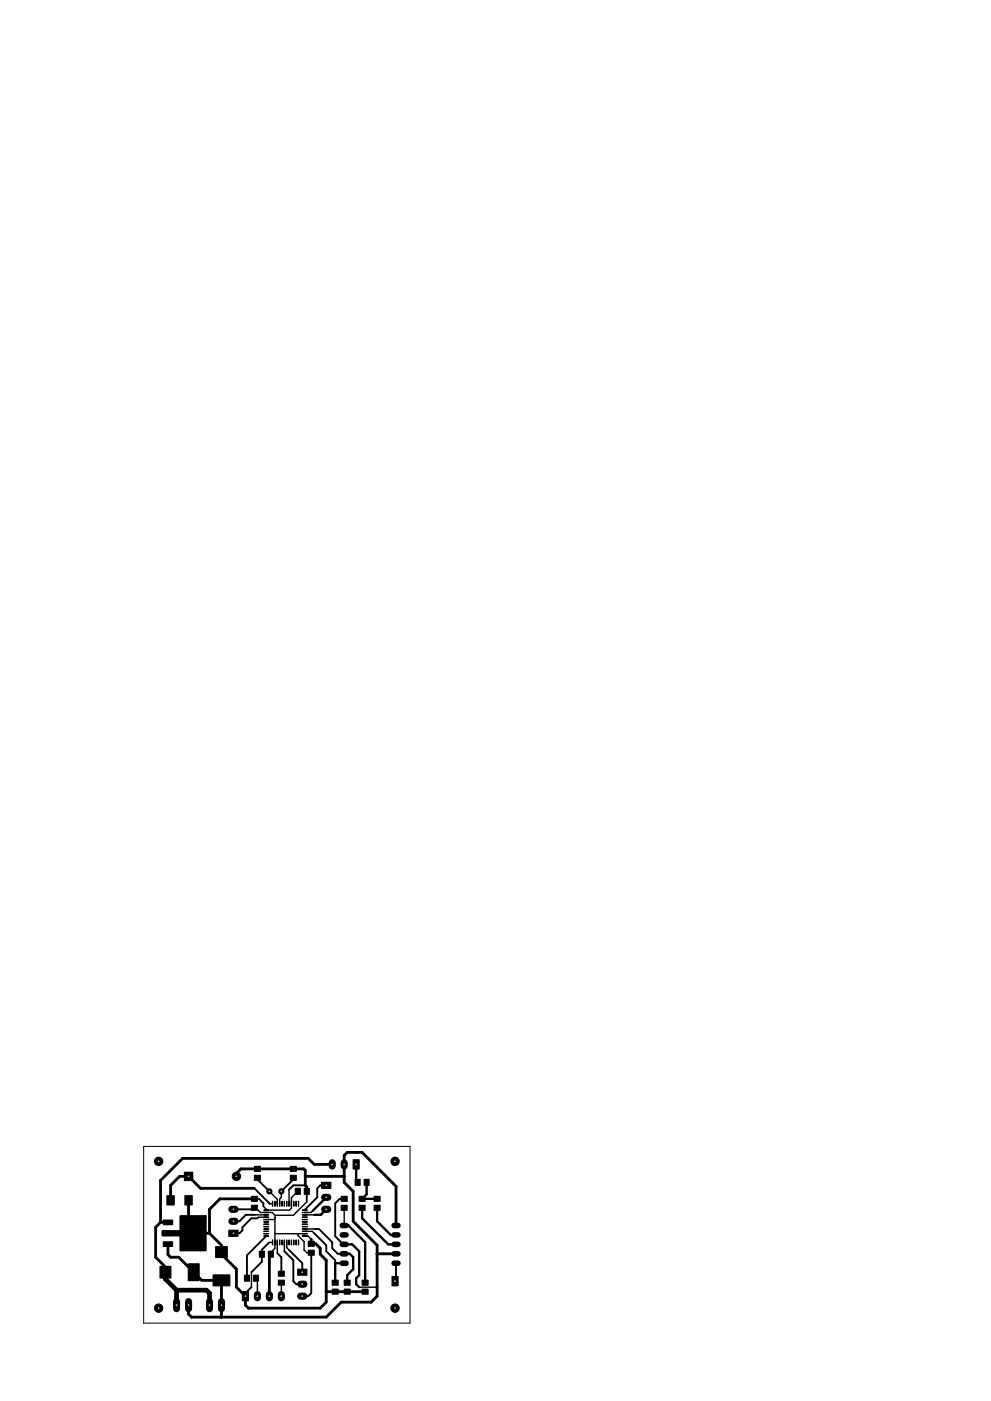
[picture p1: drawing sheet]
<svg xmlns="http://www.w3.org/2000/svg" width="210mm" height="297mm" viewBox="0 0 210 297" stroke-linecap="round" stroke-linejoin="round" font-family="sans-serif">
<path d="M30.5 243.1h56.5v37.4h-56.5z" fill="none" stroke="#000" stroke-width=".21"/>
<g fill="#000" stroke="#000" stroke-width=".25">
<path d="M34.6 258.7h2v1h-2zM35.4 253.5h1.6v2h-1.6zM39.1 248.5h1.8v1.8h-1.8zM39.2 253.5h1.6v2h-1.6zM34.4 261h3.9v-3.2h5.4v7.3h-5.4v-3.1h-3.9zM54 249.2h1.2v1.1h-1.2zM54 247.3h1.2v1.1h-1.2zM53.4 253.7h1.2v1h-1.2zM53.4 255.6h1.2v1h-1.2zM56 259.5l1 .1zM56 259l1 .1zM56 258.5l1 .1z"/>
<path d="M56 258l1 .1zM56 257.5l1 .1zM56 257l1 .1zM56 256.5l1 .1zM57.8 254.7l.1 1zM58.3 254.7l.1 1zM58.8 254.7l.1 1zM59.3 254.7l.1 1zM59.8 254.7l.1 1zM60.3 254.7l.1 1zM60.8 254.7l.1 1zM61.3 254.7l.1 1z"/>
<path d="M61.6 249.2h1.3v1.1h-1.3zM61.6 247.3h1.3v1.1h-1.3zM61.8 254.7l.1 1zM62.3 254.7l.1 1zM62.7 252h1v1.2h-1zM62.8 254.7l.1 1zM63.3 254.7l.1 1zM64.2 256.5l1 .1zM64.2 257l1 .1zM64.2 257.5l1 .1zM64.2 258l1 .1zM64.2 258.5l1 .1z"/>
<path d="M64.2 259l1 .1zM64.2 259.5l1 .1zM64.6 252h1v1.2h-1zM68.2 250.7h2v1.3h-2zM72.4 253.7h1.2v1h-1.2zM72.4 255.6h1.2v1h-1.2zM74.9 245.9h1.3v1.9h-1.3zM75.4 250.1h1v1.2h-1zM76.2 253.7h1.3v1h-1.3zM76.2 255.6h1.3v1h-1.3zM77.3 250.1h1v1.2h-1zM79.4 253.7h1.2v1h-1.2z"/>
<path d="M79.4 255.6h1.2v1h-1.2zM34.6 263.3h2v1h-2zM34.6 261h2v1h-2zM34 268.5h2.2v2.5h-2.2zM40.9 259.8h1.9v3.4h-1.9zM40 268h2.2v3.5h-2.2zM45.2 270.3h3.6v2.3h-3.6zM45.8 264.3h2.4v2.3h-2.4zM48.6 260.8h1.9v1.3h-1.9zM51.4 273.8h1.3v2h-1.3zM51.9 270.4h1v1.2h-1zM53.8 270.4h1v1.2h-1z"/>
<path d="M55 265.3h1.1v1.2h-1.1zM56 262l1 .1zM56 261.5l1 .1zM56 261l1 .1zM56 260.5l1 .1zM56 260l1 .1zM56.9 265.3h1.1v1.2h-1.1zM57.8 262.9l.1 1zM58.3 262.9l.1 1zM58.8 262.9l.1 1zM59.1 271.4h1.2v1.1h-1.2zM59.1 269.5h1.2v1.1h-1.2z"/>
<path d="M59.3 262.9l.1 1zM59.8 262.9l.1 1zM60.3 262.9l.1 1zM60.8 262.9l.1 1zM61.3 262.9l.1 1zM61.8 262.9l.1 1zM62.3 262.9l.1 1zM62.8 262.9l.1 1zM63.3 262.9l.1 1zM64.2 260l1 .1zM64.2 260.5l1 .1zM64.2 261l1 .1z"/>
<path d="M64.2 261.5l1 .1zM64.2 262l1 .1zM63.2 269.1h1.9v1.3h-1.9zM65.4 263.2h1.3v1h-1.3zM65.4 265.1h1.3v1h-1.3zM70.5 271.4h1.2v1.1h-1.2zM70.5 273.3h1.2v1.1h-1.2zM73 271.4h1.3v1.1h-1.3zM73 273.3h1.3v1.1h-1.3zM76.8 271.4h1.3v1.1h-1.3zM76.8 273.3h1.3v1.1h-1.3zM83.2 270.7h1.3v1.9h-1.3z"/>
<circle cx="33.7" cy="246.2" r=".87"/>
<circle cx="50.2" cy="249.4" r=".87"/>
<circle cx="57.2" cy="252.6" r=".53"/>
<circle cx="59.7" cy="252.6" r=".53"/>
<circle cx="83.8" cy="246.2" r=".87"/>
<circle cx="33.7" cy="277.4" r=".87"/>
<circle cx="83.8" cy="277.4" r=".87"/>
</g>
<path d="M72.6 259.8h.8M83.6 259.8h.8M72.6 267.8h.8M72.6 265.8h.8M72.6 263.8h.8M72.6 261.8h.8M83.6 267.8h.8M83.6 265.8h.8M83.6 263.8h.8M83.6 261.8h.8" fill="none" stroke="#000" stroke-width="1.2"/>
<g fill="none" stroke="#000" stroke-width="1.5">
<path d="M49.2 256.4h.7M49.2 258.9h.7M68.9 253.9h.7M68.9 256.4h.7M70.5 246.5v.7M73 246.5v.7M37.5 276v1.5M40 276v1.5M44.4 276v1.5M47 276v1.5M54.6 274.5v.7M57.1 274.5v.7"/>
<path d="M59.7 274.5v.7M63.8 272.3h.7M63.8 274.8h.7"/>
</g>
<g fill="none" stroke="#000" stroke-width=".6">
<path d="M34.1 259.2l-1.1 1v6.4l2.1 2v1.1M34.1 259.2h1.5M40 254.5v5.2l1.8 1.8M50.2 248.8l.9-1h13.4l.3 .3v3.2l.3 .3v1M54 254.2h-7.3l-2.3 2.2v5.1M54 252h-11.5l-2.5-2.6h-1.9l-1.9 1.9v3.2M64.8 249.4h8.2M70.5 246.9h-3.8l-1.3-1.3h-26.7l-4.6 4.7v8.9M84 259.8v-8.3l-7.2-7.2h-3.1l-.7 .7v5.7l1.9 1.9v6.3l5.1 5.1v10.8l-1.3 1.3h-6.3l-3.2 3.2h-28.6l-.6-.7v-2.5M35.6 263.8v2.2l.6 .6h1.7l4.9 4.9h4.2v7.8M41.8 260.1v1.4M41.8 261.5h2.6"/>
<path d="M44.4 261.5l2.6 2.5v1.9l3.2 3.2v3.8l1.9 1.9v1.9l.6 .7h15.2l1.3-1.3v-8.9l-1.3-1.3v-1.2l-.9-1h-1v-1M57.5 265.9l-.4 .3v8.6M69.2 273.9h8.3M80 265.8h4"/>
</g>
<g fill="none" stroke="#000" stroke-width=".3">
<path d="M40 249.4l-.6 .6M50.2 248.8v.6M54 256.1h.3l1 1h2.4l.6 .6M54 256.1l-.3 .3M54 255.8v.3M54 256.1l.3 .3M54.1 257.6h2.4M54.6 249.7v.3M56.5 258.1h-1.7l-.2 .2M56.5 258.6h1.8M57.1 252.6l1.7 1.7v.9M57.1 255.1l.7 .1"/>
<path d="M58.3 258.3h.1M58.3 257.7v7l-.8 .8v.4M59.7 252.6v1.3l-.4 .3v1M61.3 252.2v3M62.2 249.7v.3M63.2 252.6l-1.4 1.3v2.3l-.4 .4h-4.9v-.2l-.6-.6M64.7 256.5v.1M64.7 257.6h2M65.1 254.8l-2.9 2.9h-3.9M66.4 256.7l-.4 .4h-1.3M73 256.1v3.7M34.4 261h3.9v-3.2h5.4v7.3h-5.4v-3.1h-3.9z"/>
<path d="M52.1 274.2v.6M53.3 269.7v3.2M54.3 271l.3 .3v3.5M55.6 265v.9M57.1 263.4h.7M58.3 261.6h6.4M58.8 263.4v2.3M59.7 272v2.8M60.3 263.4v1.9M60.8 263.4v1.1l.5 .5M63.2 261.6v.4l1.3 1.3v1.7l.6 .6h.9M64.7 262.1h.7l.6 .6"/>
<path d="M64.7 260.6h2M64.7 261.1h1.6l.4 .4M65.7 263.7h.3M72.3 265.8h.7M72.8 263.8h.2M76.2 272.9h3.8M84 271.4l-.2 .2"/>
</g>
<g fill="none" stroke="#000" stroke-width=".4">
<path d="M49.5 256.4h4.2M54 254.2h.9l1 .9v.7M54 252l3.1 3.1M54.1 257.6h-1.9l-1.4 1.3h-1.3M54.6 250l2.5 2.6M54.6 258.3h-1.3l-1.9 1.9v.6l-.6 .7h-1.3M62.2 250l-2.5 2.6M64.8 251.3h-2.6l-.9 .9M65.1 252.6v2.2M69.2 251.3h-1.3l-.6 .7v1.9l-2.6 2.6M73 254.2h-.9l-1 .9v7l1.7 1.7M53.3 272.9l-1.2 1.3"/>
<path d="M55.6 265.9v1.6l-2.3 2.2M56.5 262.1l-4.1 4.1v4.8M57.1 263.4l-1.5 1.6M58.8 265.7l.9 .9v3.5M60.3 265.3l1.9 1.9v4.4l.7 .7h1.2M61.3 265l2.8 2.8v1.9M66 265.6v8.6l-.6 .6h-1.3M66.7 260.6h1l2.8 2.8v1.3l1.2 1.1h1.3M66.7 261.5l2.5 2.5v1.3l1.9 1.9v.6M84 267.8v3.6"/>
</g>
<path d="M34.9 269.9l.2-.2v1.5l2.4 2.3M37.5 273.5h6.3l.6 .7v1.9M37.5 273.5v2.6" fill="none" stroke="#000" stroke-width="1"/>
<path d="M69.2 256.4l-1.2 1.2h-1.3M69.2 253.9l-2.8 2.8M73 259.8h.9l3.6 3.6v8.6M75.6 246.9v3.5l.3 .3M76.8 256.1v2.2l5.6 5.5h1.6M77.8 250.7v2.5l-1 1h3.2M80 256.1v2.8l2.9 2.9h1.1M73 265.8h1.2l.7 .8v2.5l-1.2 1.3v1.6M73 267.8h-1.9v4.2M73 263.8h1.7l1.5 1.5v5.1l-.6 .6v1.3l.6 .6" fill="none" stroke="#000" stroke-width=".5"/>
<g fill="#fff" stroke="#fff" stroke-width=".25">
<circle cx="83.8" cy="277.4" r=".05"/>
<circle cx="33.7" cy="277.4" r=".05"/>
<circle cx="83.8" cy="246.2" r=".05"/>
<circle cx="59.7" cy="252.6" r=".05"/>
<circle cx="57.1" cy="252.6" r=".05"/>
<circle cx="40" cy="249.4" r=".05"/>
<circle cx="50.2" cy="249.4" r=".05"/>
<circle cx="52.1" cy="274.8" r=".05"/>
<circle cx="54.6" cy="274.8" r=".05"/>
<circle cx="57.1" cy="274.8" r=".05"/>
<circle cx="59.7" cy="274.8" r=".05"/>
<circle cx="83.8" cy="271.6" r=".05"/>
<circle cx="75.6" cy="246.9" r=".05"/>
<circle cx="73" cy="246.9" r=".05"/>
<circle cx="70.5" cy="246.9" r=".05"/>
<circle cx="69.2" cy="251.3" r=".05"/>
<circle cx="69.2" cy="253.9" r=".05"/>
<circle cx="69.2" cy="256.4" r=".05"/>
<circle cx="49.5" cy="261.5" r=".05"/>
<circle cx="49.5" cy="258.9" r=".05"/>
<circle cx="49.5" cy="256.4" r=".05"/>
<circle cx="33.7" cy="246.2" r=".05"/>
<circle cx="64.1" cy="269.7" r=".05"/>
<circle cx="64.1" cy="272.3" r=".05"/>
<circle cx="64.1" cy="274.8" r=".05"/>
<circle cx="37.5" cy="276.7" r=".05"/>
<circle cx="40" cy="276.7" r=".05"/>
<circle cx="44.4" cy="276.7" r=".05"/>
<circle cx="47" cy="276.7" r=".05"/>
</g>
</svg>
